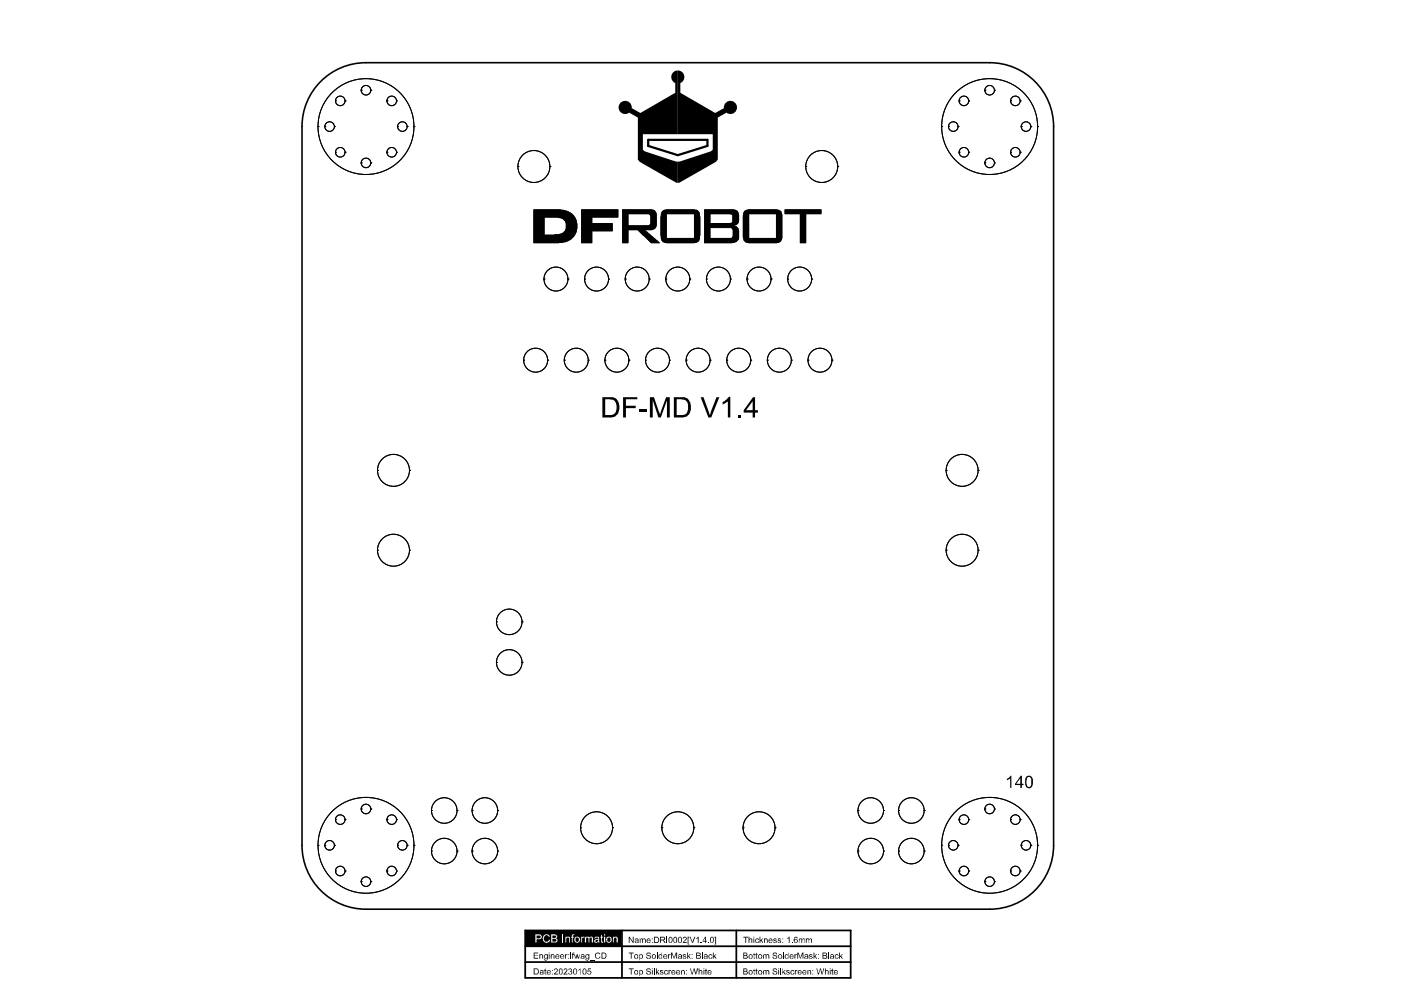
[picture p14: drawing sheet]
<svg xmlns="http://www.w3.org/2000/svg" width="297mm" height="210mm" viewBox="0 0 297 210" stroke-linecap="round" stroke-linejoin="round" font-family="sans-serif">
<g fill="none" stroke="#000" stroke-width=".21">
<path d="M76.6 19.1h.1M76.6 19.1a1.02 1.02 0 0 0 1 1 1.02 1.02 0 0 0 1-1M76.6 19.1a1.02 1.02 0 0 1 1-1 1.02 1.02 0 0 1 1 1M78.6 19.1h.1M208.8 19.1h.1M208.8 19.1a1.02 1.02 0 0 0 1 1 1.02 1.02 0 0 0 1-1M208.8 19.1a1.02 1.02 0 0 1 1-1 1.02 1.02 0 0 1 1 1M210.8 19.1h.1M67.4 26.8h.1M67.4 26.8a10.2 10.2 0 0 0 10.2 10.2 10.2 10.2 0 0 0 10.2-10.2M67.4 26.8a10.2 10.2 0 0 1 10.2-10.1 10.2 10.2 0 0 1 10.2 10.1M68.9 26.8h.1"/>
<path d="M68.9 26.8a1.02 1.02 0 0 0 1 1.1 1.02 1.02 0 0 0 1-1.1M68.9 26.8a1.02 1.02 0 0 1 1-1 1.02 1.02 0 0 1 1 1M70.9 26.8h.1M71.1 32.3h.1M71.1 32.3a1.02 1.02 0 0 0 1 1 1.02 1.02 0 0 0 1.1-1M71.1 32.3a1.02 1.02 0 0 1 1-1 1.02 1.02 0 0 1 1.1 1M71.1 21.4h.1M71.1 21.4a1.02 1.02 0 0 0 1 1 1.02 1.02 0 0 0 1.1-1M71.1 21.4a1.02 1.02 0 0 1 1-1 1.02 1.02 0 0 1 1.1 1M73.2 32.3h.1M73.2 21.4h.1M76.6 34.5h.1"/>
<path d="M76.6 34.5a1.02 1.02 0 0 0 1 1.1 1.02 1.02 0 0 0 1-1.1M76.6 34.5a1.02 1.02 0 0 1 1-1 1.02 1.02 0 0 1 1 1M78.6 34.5h.1M82 32.3h.1M82 32.3a1.02 1.02 0 0 0 1 1 1.02 1.02 0 0 0 1.1-1M82 32.3a1.02 1.02 0 0 1 1-1 1.02 1.02 0 0 1 1.1 1M82 21.4h.1M82 21.4a1.02 1.02 0 0 0 1 1 1.02 1.02 0 0 0 1.1-1M82 21.4a1.02 1.02 0 0 1 1-1 1.02 1.02 0 0 1 1.1 1M84.1 32.3h.1M84.1 21.4h.1M84.3 26.8h.1"/>
<path d="M84.3 26.8a1.02 1.02 0 0 0 1 1.1 1.02 1.02 0 0 0 1-1.1M84.3 26.8a1.02 1.02 0 0 1 1-1 1.02 1.02 0 0 1 1 1M86.3 26.8h.1M87.8 26.8h.1M109.8 35.3h.1M109.8 35.3a3.4 3.4 0 0 0 3.4 3.4 3.4 3.4 0 0 0 3.4-3.4M109.8 35.3a3.4 3.4 0 0 1 3.4-3.4 3.4 3.4 0 0 1 3.4 3.4M116.6 35.3h.1M170.8 35.3h.1M170.8 35.3a3.4 3.4 0 0 0 3.4 3.4 3.4 3.4 0 0 0 3.4-3.4M170.8 35.3a3.4 3.4 0 0 1 3.4-3.4 3.4 3.4 0 0 1 3.4 3.4M177.6 35.3h.1"/>
<path d="M199.6 26.8h.1M199.7 26.8a10.2 10.2 0 0 0 10.1 10.2 10.2 10.2 0 0 0 10.2-10.2M199.7 26.8a10.2 10.2 0 0 1 10.1-10.1 10.2 10.2 0 0 1 10.2 10.1M201.1 26.8h.1M201.1 26.8a1.02 1.02 0 0 0 1 1.1 1.02 1.02 0 0 0 1-1.1M201.1 26.8a1.02 1.02 0 0 1 1-1 1.02 1.02 0 0 1 1 1M203.1 26.8h.1M203.4 32.3h.1M203.4 32.3a1.02 1.02 0 0 0 1 1 1.02 1.02 0 0 0 1-1M203.4 32.3a1.02 1.02 0 0 1 1-1 1.02 1.02 0 0 1 1 1M203.4 21.4h.1M203.4 21.4a1.02 1.02 0 0 0 1 1 1.02 1.02 0 0 0 1-1"/>
<path d="M203.4 21.4a1.02 1.02 0 0 1 1-1 1.02 1.02 0 0 1 1 1M205.4 32.3h.1M205.4 21.4h.1M208.8 34.5h.1M208.8 34.5a1.02 1.02 0 0 0 1 1.1 1.02 1.02 0 0 0 1-1.1M208.8 34.5a1.02 1.02 0 0 1 1-1 1.02 1.02 0 0 1 1 1M210.8 34.5h.1M214.3 32.3h.1M214.3 32.3a1.02 1.02 0 0 0 1 1 1.02 1.02 0 0 0 1-1M214.3 32.3a1.02 1.02 0 0 1 1-1 1.02 1.02 0 0 1 1 1M214.3 21.4h.1M214.3 21.4a1.02 1.02 0 0 0 1 1 1.02 1.02 0 0 0 1-1"/>
<path d="M214.3 21.4a1.02 1.02 0 0 1 1-1 1.02 1.02 0 0 1 1 1M216.3 32.3h.1M216.3 21.4h.1M216.5 26.8h.1M216.5 26.8a1.02 1.02 0 0 0 1 1.1 1.02 1.02 0 0 0 1.1-1.1M216.5 26.8a1.02 1.02 0 0 1 1-1 1.02 1.02 0 0 1 1.1 1M218.6 26.8h.1M220 26.8h.1M113.2 50.4h8.2M113.2 50.5h8.1M113.2 50.5h8M113.2 50.6h7.9"/>
<path d="M113.2 50.7h7.9M113.2 50.8h7.7M113.2 50.9h7.6M113.2 50.9h7.5M113.2 51h7.3M113.2 51.1h7.2M113.2 51.2h7M113.2 51.3h6.8M113.2 51.3h6.4M113.2 51.4h6M113.2 51.5h5.3M113.2 45.4h8.1"/>
<path d="M113.2 45.5h8.2M113.2 45.6h8.3M113.2 45.7h8.3M113.2 45.7h8.4M113.2 45.8h8.5M113.2 45.9h8.5M113.2 46h8.6M113.2 46h8.7M113.2 46.1h2.2M113.2 46.2h2.2M113.2 46.3h2.2M113.2 46.4h2.2"/>
<path d="M113.2 46.5h2.2M113.2 46.6h2.2M113.2 46.7h2.2M113.2 46.8h2.2M113.2 46.9h2.2M113.2 47h2.2M113.2 47.1h2.2M113.2 47.2h2.2M113.2 47.3h2.2M113.2 47.4h2.2M113.2 47.5h2.2M113.2 47.6h2.2"/>
<path d="M113.2 47.7h2.2M113.2 47.8h2.2M113.2 47.9h2.2M113.2 48h2.2M113.2 48.1h2.2M113.2 48.2h2.2M113.2 48.3h2.2M113.2 48.4h2.2M113.2 48.5h2.2M113.2 48.6h2.2M113.2 48.7h2.2M113.2 48.8h2.2"/>
<path d="M113.2 48.9h2.2M113.2 49h2.2M113.2 49.1h2.2M113.2 49.2h2.2M113.2 49.3h2.2M113.2 49.4h2.2M113.2 49.5h2.2M113.2 49.6h2.2M113.2 49.7h2.2M113.2 49.8h2.2M113.2 49.8h8.7M113.2 49.9h8.6"/>
<path d="M113.2 50h8.5M113.2 50.1h8.5M113.2 50.2h8.4M113.2 50.2h8.3M113.2 44.5h5.7M113.2 50.3h8.3M113.2 44.5h6.2M113.2 44.6h6.5M113.2 44.7h6.8M113.2 44.8h7M113.2 44.9h7.2M113.2 44.9h7.4"/>
<path d="M113.2 45h7.6M113.2 45.1h7.7M113.2 45.2h7.8M113.2 45.3h7.9M113.2 45.3h8M115.3 59.2h.1M115.3 59.2a2.54 2.54 0 0 0 2.6 2.5 2.54 2.54 0 0 0 2.5-2.5M115.3 59.2a2.54 2.54 0 0 1 2.6-2.6 2.54 2.54 0 0 1 2.5 2.6M117.6 49.8h4.3M118.3 46.1h3.6M118.5 49.7h3.4M118.8 46.2h3.1"/>
<path d="M118.9 49.6h3M119.1 46.3h2.9M119.1 49.5h2.9M119.2 46.4h2.8M119.2 49.4h2.8M119.4 46.4h2.6M119.4 49.4h2.7M119.5 46.5h2.6M119.5 49.3h2.6M119.6 46.6h2.5M119.6 49.2h2.6M119.6 46.7h2.6"/>
<path d="M119.6 49.1h2.6M119.7 46.8h2.5M119.7 49h2.5M119.8 46.8h2.4M119.8 49h2.4M119.9 46.9h2.3M119.9 47h2.4M119.9 47.1h2.4M119.9 48.7h2.4M119.9 48.8h2.4M119.9 48.9h2.4M120 47.2h2.3"/>
<path d="M120 48.6h2.3M120 48.7h2.3M120 47.3h2.3M120 47.4h2.3M120 47.5h2.3M120 47.6h2.3M120 47.7h2.3M120 47.8h2.3M120 47.9h2.3M120 48h2.3M120 48.1h2.3M120 48.2h2.3"/>
<path d="M120 48.3h2.3M120 48.4h2.3M120 48.5h2.3M120.4 59.2h.1M123.3 50.4h2.2M123.3 50.5h2.2M123.3 50.6h2.2M123.3 50.7h2.2M123.3 50.8h2.2M123.3 50.9h2.2M123.3 51h2.2M123.3 51.1h2.2"/>
<path d="M123.3 51.2h2.2M123.3 51.3h2.2M123.3 51.4h2.2M123.3 51.5h2.2M123.3 45.4h7.7M123.3 45.5h7.7M123.3 45.6h7.7M123.3 45.7h7.7M123.3 45.8h7.7M123.3 45.9h7.7M123.3 46h7.7M123.3 46.1h2.2"/>
<path d="M123.3 46.2h2.2M123.3 46.3h2.2M123.3 46.4h2.2M123.3 46.5h2.2M123.3 46.6h2.2M123.3 46.7h2.2M123.3 46.8h2.2M123.3 46.9h2.2M123.3 47h2.2M123.3 47.1h2.2M123.3 47.2h2.2M123.3 47.3h2.2"/>
<path d="M123.3 47.4h6.5M123.3 47.5h6.5M123.3 47.6h6.5M123.3 47.7h6.5M123.3 47.8h6.5M123.3 47.9h6.5M123.3 48h6.5M123.3 48.1h6.5M123.3 48.2h6.5M123.3 48.3h6.5M123.3 48.4h6.5M123.3 48.5h6.5"/>
<path d="M123.3 48.6h6.5M123.3 48.7h6.5M123.3 48.8h6.5M123.3 48.9h6.5M123.3 49h6.5M123.3 49h2.2M123.3 49.1h2.2M123.3 49.2h2.2M123.3 49.3h2.2M123.3 49.4h2.2M123.3 49.5h2.2M123.3 49.6h2.2"/>
<path d="M123.3 49.7h2.2M123.3 49.8h2.2M123.3 49.9h2.2M123.3 50h2.2M123.3 50.1h2.2M123.3 50.2h2.2M123.3 44.5h7.7M123.3 50.3h2.2M123.3 44.6h7.7M123.3 44.7h7.7M123.3 44.8h7.7M123.3 44.9h7.7"/>
<path d="M123.3 45h7.7M123.3 45.1h7.7M123.3 45.2h7.7M123.3 45.3h7.7M123.9 59.2h.1M123.9 59.2a2.54 2.54 0 0 0 2.6 2.5 2.54 2.54 0 0 0 2.5-2.5M123.9 59.2a2.54 2.54 0 0 1 2.6-2.6 2.54 2.54 0 0 1 2.5 2.6M129 59.2h.1M132 50.4h1.2M132 50.5h1.2M132 50.6h1.2M132 50.7h1.2"/>
<path d="M132 50.8h1.2M132 50.9h1.2M132 51h1.2M132 51.1h1.2M132 51.2h1.2M132 51.3h1.2M132 51.4h1.2M132 51.5h1.2M132 45.4h1.2M132 45.5h1.2M132 45.6h1.2M132 45.7h1.2"/>
<path d="M132 45.8h1.2M132 45.9h1.2M132 46h1.2M132 46.1h1.2M132 46.2h1.2M132 46.3h1.2M132 46.4h1.2M132 46.5h1.2M132 46.6h1.2M132 46.7h1.2M132 46.8h1.2M132 46.9h1.2"/>
<path d="M132 47h1.2M132 47.1h1.2M132 47.2h1.2M132 47.3h1.2M132 47.4h1.2M132 47.5h1.2M132 47.6h1.2M132 47.7h1.2M132 47.8h1.2M132 47.9h7.2M132 47.9h7.1M132 48h7.1"/>
<path d="M132 48.1h7.1M132 48.2h7M132 48.3h7M132 48.3h6.9M132 48.4h6.8M132 48.5h6.8M132 48.6h6.6M132 48.7h6.5M132 48.7h6.1M132 48.8h1.2M132 48.9h1.2M132 49h1.2"/>
<path d="M132 49.1h1.2M132 49.2h1.2M132 49.3h1.2M132 49.4h1.2M132 49.5h1.2M132 49.6h1.2M132 49.7h1.2M132 49.8h1.2M132 49.9h1.2M132 50h1.2M132 50.1h1.2M132 50.2h1.2"/>
<path d="M132 44.5h6.2M132 50.3h1.2M132 44.5h6.5M132 44.6h6.7M132 44.7h6.8M132 44.8h6.8M132 44.9h6.9M132 44.9h7M132 45h7M132 45.1h7.1M132 45.2h7.1M132 45.3h7.1"/>
<path d="M132 45.3h7.2M132.6 59.2h.1M132.6 59.2a2.54 2.54 0 0 0 2.5 2.5 2.54 2.54 0 0 0 2.5-2.5M132.6 59.2a2.54 2.54 0 0 1 2.5-2.6 2.54 2.54 0 0 1 2.5 2.6M135.3 48.8h1.4M135.4 48.9h1.4M135.4 49h1.5M135.5 49h1.4M135.6 49.1h1.5M135.7 49.2h1.5M135.8 49.3h1.5M135.8 49.4h1.5"/>
<path d="M135.9 49.4h1.5M136 49.5h1.5M136.1 49.6h1.6M136.2 49.7h1.5M136.2 49.8h1.6M136.3 49.8h1.6M136.4 49.9h1.6M136.5 50h1.6M136.6 50.1h1.6M136.7 50.2h1.6M136.8 50.2h1.6M136.9 50.3h1.6"/>
<path d="M136.9 50.4h1.6M137 50.5h1.6M137.1 50.5h1.7M137.2 50.6h1.6M137.3 50.7h1.6M137.3 50.8h1.7M137.4 50.9h1.7M137.5 50.9h1.7M137.6 51h1.7M137.6 59.2h.1M137.7 51.1h1.7M137.7 45.4h1.5"/>
<path d="M137.7 47.8h1.5M137.7 51.2h1.8M137.7 47.7h1.5M137.8 51.3h1.8M137.8 45.5h1.4M137.8 45.6h1.4M137.8 47.6h1.4M137.9 51.3h1.7M137.9 45.7h1.3M137.9 47.5h1.3M138 51.4h1.7M138 45.8h1.2"/>
<path d="M138 45.9h1.2M138 46h1.2M138 46.1h1.2M138 46.2h1.2M138 46.3h1.2M138 46.4h1.2M138 46.5h1.2M138 46.6h1.2M138 46.7h1.2M138 46.8h1.2M138 46.9h1.2M138 47h1.2"/>
<path d="M138 47.1h1.2M138 47.2h1.2M138 47.3h1.2M138 47.4h1.2M138.1 51.5h1.8M140.1 46h1.2M140.1 46.1h1.2M140.1 46.2h1.2M140.1 46.3h1.2M140.1 46.4h1.2M140.1 46.5h1.2M140.1 46.6h1.2"/>
<path d="M140.1 46.7h1.2M140.1 46.8h1.2M140.1 46.9h1.2M140.1 47h1.2M140.1 47.1h1.2M140.1 47.2h1.2M140.1 47.3h1.2M140.1 47.4h1.2M140.1 47.5h1.2M140.1 47.6h1.2M140.1 47.7h1.2M140.1 47.8h1.2"/>
<path d="M140.1 47.9h1.2M140.1 48h1.2M140.1 48.1h1.2M140.1 48.2h1.2M140.1 48.3h1.2M140.1 48.4h1.2M140.1 48.5h1.2M140.1 48.6h1.2M140.1 48.7h1.2M140.1 48.8h1.2M140.1 48.9h1.2M140.1 49h1.2"/>
<path d="M140.1 49.1h1.2M140.1 49.2h1.2M140.1 49.3h1.2M140.1 49.4h1.2M140.1 49.5h1.2M140.1 49.6h1.2M140.1 49.7h1.2M140.1 49.8h1.2M140.1 49.9h1.2M140.1 50h1.2M140.2 50.4h1.1M140.2 50.5h1.1"/>
<path d="M140.2 50.5h8.1M140.2 50.6h8.1M140.2 45.4h1.1M140.2 45.5h1.1M140.2 45.6h1.1M140.2 45.7h1.1M140.2 45.8h1.1M140.2 45.9h1.1M140.2 50.1h1.1M140.2 50.2h1.1M140.2 50.3h1.1M140.2 45.3h8.1"/>
<path d="M140.3 50.7h7.9M140.3 50.8h7.9M140.3 50.9h7.9M140.3 45.1h7.9M140.3 45.2h7.9M140.3 45.3h7.9M140.3 51h7.9M140.3 44.9h7.9M140.3 45h7.9M140.4 51.1h7.7M140.4 44.9h7.7M140.5 51.2h7.5"/>
<path d="M140.5 44.8h7.5M140.6 51.3h7.3M140.6 44.7h7.3M140.7 44.6h7.2M140.7 51.3h7.1M140.8 44.5h6.9M140.9 51.4h6.7M141.2 59.2h.1M141.2 59.2a2.54 2.54 0 0 0 2.5 2.5 2.54 2.54 0 0 0 2.6-2.5M141.2 59.2a2.54 2.54 0 0 1 2.5-2.6 2.54 2.54 0 0 1 2.6 2.6M141.2 44.5h6.1M141.3 51.5h5.9"/>
<path d="M146.3 59.2h.1M147.2 50.4h1.1M147.2 50.5h1.1M147.2 45.4h1.1M147.2 45.5h1.1M147.2 45.6h1.1M147.2 45.7h1.1M147.2 45.8h1.1M147.2 45.9h1.1M147.2 46h1.2M147.2 46.1h1.2M147.2 46.2h1.2"/>
<path d="M147.2 46.3h1.2M147.2 46.4h1.2M147.2 46.5h1.2M147.2 46.6h1.2M147.2 46.7h1.2M147.2 46.8h1.2M147.2 46.9h1.2M147.2 47h1.2M147.2 47.1h1.2M147.2 47.2h1.2M147.2 47.3h1.2M147.2 47.4h1.2"/>
<path d="M147.2 47.5h1.2M147.2 47.6h1.2M147.2 47.7h1.2M147.2 47.8h1.2M147.2 47.9h1.2M147.2 48h1.2M147.2 48.1h1.2M147.2 48.2h1.2M147.2 48.3h1.2M147.2 48.4h1.2M147.2 48.5h1.2M147.2 48.6h1.2"/>
<path d="M147.2 48.7h1.2M147.2 48.8h1.2M147.2 48.9h1.2M147.2 49h1.2M147.2 49.1h1.2M147.2 49.2h1.2M147.2 49.3h1.2M147.2 49.4h1.2M147.2 49.5h1.2M147.2 49.6h1.2M147.2 49.7h1.2M147.2 49.8h1.2"/>
<path d="M147.2 49.9h1.2M147.2 50h1.1M147.2 50.1h1.1M147.2 50.2h1.1M147.2 50.3h1.1M149.4 50.4h1.1M149.4 50.5h1.1M149.4 50.5h7.2M149.4 50.6h7.1M149.4 50.7h7.1M149.4 50.8h7.1M149.4 50.9h7.1"/>
<path d="M149.4 50.9h7M149.4 51h6.9M149.4 51.1h6.8M149.4 51.2h6.8M149.4 51.3h6.7M149.4 51.3h6.4M149.4 51.4h6.3M149.4 51.5h5.8M149.4 45.4h1.1M149.4 45.5h1.1M149.4 45.6h1.1M149.4 45.7h1.1"/>
<path d="M149.4 45.8h1.1M149.4 45.9h1.1M149.4 46h1.1M149.4 46.1h1.1M149.4 46.2h1.1M149.4 46.3h1.1M149.4 46.4h1.1M149.4 46.5h1.1M149.4 46.6h1.1M149.4 46.7h1.1M149.4 46.8h1.1M149.4 46.9h1.1"/>
<path d="M149.4 47h1.1M149.4 47.1h1.1M149.4 47.2h1.1M149.4 47.3h1.1M149.4 47.4h7M149.4 47.5h6.9M149.4 47.5h6.8M149.4 47.6h6.8M149.4 47.7h6.5M149.4 47.8h6.4M149.4 47.9h6.2M149.4 47.9h6.4"/>
<path d="M149.4 48h6.7M149.4 48.1h6.8M149.4 48.2h6.8M149.4 48.3h6.9M149.4 48.3h1.1M149.4 48.4h1.1M149.4 48.5h1.1M149.4 48.6h1.1M149.4 48.7h1.1M149.4 48.8h1.1M149.4 48.9h1.1M149.4 49h1.1"/>
<path d="M149.4 49.1h1.1M149.4 49.2h1.1M149.4 49.3h1.1M149.4 49.4h1.1M149.4 49.5h1.1M149.4 49.6h1.1M149.4 49.7h1.1M149.4 49.8h1.1M149.4 49.9h1.1M149.4 50h1.1M149.4 50.1h1.1M149.4 50.2h1.1"/>
<path d="M149.4 44.5h6.2M149.4 50.3h1.1M149.4 44.5h6.5M149.4 44.6h6.7M149.4 44.7h6.8M149.4 44.8h6.9M149.4 44.9h7M149.4 45h7.1M149.4 45.1h7.1M149.4 45.2h7.1M149.4 45.3h7.1M149.8 59.2h.1"/>
<path d="M149.8 59.2a2.54 2.54 0 0 0 2.5 2.5 2.54 2.54 0 0 0 2.6-2.5M149.8 59.2a2.54 2.54 0 0 1 2.5-2.6 2.54 2.54 0 0 1 2.6 2.6M154.9 59.2h.1M155 45.4h1.5M155 47.3h1.5M155.1 50.5h1.5M155.1 48.3h1.3M155.2 45.5h1.3M155.2 47.2h1.3M155.2 48.4h1.3M155.3 50.4h1.3M155.3 45.6h1.3"/>
<path d="M155.3 47.1h1.2M155.3 47.2h1.2M155.3 48.5h1.2M155.3 50.3h1.3M155.4 45.7h1.2M155.4 45.8h1.2M155.4 45.9h1.2M155.4 46h1.2M155.4 46.1h1.2M155.4 46.2h1.2M155.4 46.3h1.2M155.4 46.4h1.2"/>
<path d="M155.4 46.5h1.2M155.4 46.6h1.2M155.4 46.7h1.2M155.4 46.8h1.2M155.4 46.9h1.1M155.4 47h1.1M155.4 48.6h1.1M155.4 48.7h1.1M155.4 50.2h1.2M155.4 48.8h1.2M155.4 48.9h1.2M155.4 49h1.2"/>
<path d="M155.4 49.1h1.2M155.4 49.2h1.2M155.4 49.3h1.2M155.4 49.4h1.2M155.4 49.5h1.2M155.4 49.6h1.2M155.4 49.7h1.2M155.4 49.8h1.2M155.4 49.9h1.2M155.4 50h1.2M155.4 50.1h1.2M157.6 45.7h1.2"/>
<path d="M157.6 45.8h1.2M157.6 45.9h1.2M157.6 46h1.2M157.6 46.1h1.2M157.6 46.2h1.2M157.6 46.3h1.2M157.6 46.4h1.2M157.6 46.5h1.2M157.6 46.6h1.2M157.6 46.7h1.2M157.6 46.8h1.2M157.6 46.9h1.2"/>
<path d="M157.6 47h1.2M157.6 47.1h1.2M157.6 47.2h1.2M157.6 47.3h1.2M157.6 47.4h1.2M157.6 47.5h1.2M157.6 47.6h1.2M157.6 47.7h1.2M157.6 47.8h1.2M157.6 47.9h1.2M157.6 48h1.2M157.6 48.1h1.2"/>
<path d="M157.6 48.2h1.2M157.6 48.3h1.2M157.6 48.4h1.2M157.6 48.5h1.2M157.6 48.6h1.2M157.6 48.7h1.2M157.6 48.8h1.2M157.6 48.9h1.2M157.6 49h1.2M157.6 49.1h1.2M157.6 49.2h1.2M157.6 49.3h1.2"/>
<path d="M157.6 49.4h1.2M157.6 49.5h1.2M157.6 49.6h1.2M157.6 49.7h1.2M157.6 49.8h1.2M157.6 49.9h1.2M157.6 50h1.2M157.6 50.1h1.2M157.6 50.2h1.2M157.6 50.3h1.2M157.7 50.4h1.1M157.7 50.5h1.1"/>
<path d="M157.7 50.5h8.1M157.7 50.6h8M157.7 50.7h8M157.7 45.4h1.1M157.7 45.5h1.1M157.7 45.6h1.1M157.7 45.2h8M157.7 45.3h8M157.7 50.8h8M157.7 50.9h7.9M157.7 45h7.9M157.7 45.1h7.9"/>
<path d="M157.8 51h7.8M157.8 44.9h7.8M157.9 51.1h7.7M157.9 44.8h7.6M158 51.2h7.5M158 44.7h7.4M158 51.3h7.4M158.1 51.3h7.1M158.1 44.6h7.1M158.3 44.5h6.8M158.4 51.4h6.7M158.4 59.2h.1"/>
<path d="M158.4 59.2a2.54 2.54 0 0 0 2.5 2.5 2.54 2.54 0 0 0 2.6-2.5M158.4 59.2a2.54 2.54 0 0 1 2.5-2.6 2.54 2.54 0 0 1 2.6 2.6M158.6 44.5h6.2M158.8 51.5h5.9M163.5 59.2h.1M164.6 50.4h1.2M164.6 50.5h1.2M164.6 45.4h1.2M164.6 45.5h1.2M164.6 45.6h1.2M164.6 45.7h1.2M164.6 45.8h1.2"/>
<path d="M164.6 45.9h1.2M164.6 46h1.2M164.6 46.1h1.2M164.6 46.2h1.2M164.6 46.3h1.2M164.6 46.4h1.2M164.6 46.5h1.2M164.6 46.6h1.2M164.6 46.7h1.2M164.6 46.8h1.2M164.6 46.9h1.2M164.6 47h1.2"/>
<path d="M164.6 47.1h1.2M164.6 47.2h1.2M164.6 47.3h1.2M164.6 47.4h1.2M164.6 47.5h1.2M164.6 47.6h1.2M164.6 47.7h1.2M164.6 47.8h1.2M164.6 47.9h1.2M164.6 48h1.2M164.6 48.1h1.2M164.6 48.2h1.2"/>
<path d="M164.6 48.3h1.2M164.6 48.4h1.2M164.6 48.5h1.2M164.6 48.6h1.2M164.6 48.7h1.2M164.6 48.8h1.2M164.6 48.9h1.2M164.6 49h1.2M164.6 49.1h1.2M164.6 49.2h1.2M164.6 49.3h1.2M164.6 49.4h1.2"/>
<path d="M164.6 49.5h1.2M164.6 49.6h1.2M164.6 49.7h1.2M164.6 49.8h1.2M164.6 49.9h1.2M164.6 50h1.2M164.6 50.1h1.2M164.6 50.2h1.2M164.6 50.3h1.2M166.4 44.5h7.7M166.4 44.6h7.7M166.4 44.7h7.7"/>
<path d="M166.4 44.8h7.7M166.4 44.9h7.7M166.4 45h7.7M166.4 45.1h7.7M166.4 45.2h7.7M166.4 45.3h7.7M167 59.2h.1M167 59.2a2.54 2.54 0 0 0 2.5 2.5 2.54 2.54 0 0 0 2.6-2.5M167 59.2a2.54 2.54 0 0 1 2.5-2.6 2.54 2.54 0 0 1 2.6 2.6M169.7 50.4h1.1M169.7 50.5h1.1M169.7 50.6h1.1"/>
<path d="M169.7 50.7h1.1M169.7 50.8h1.1M169.7 50.9h1.1M169.7 51h1.1M169.7 51.1h1.1M169.7 51.2h1.1M169.7 51.3h1.1M169.7 51.4h1.1M169.7 51.5h1.1M169.7 45.4h1.1M169.7 45.5h1.1M169.7 45.6h1.1"/>
<path d="M169.7 45.7h1.1M169.7 45.8h1.1M169.7 45.9h1.1M169.7 46h1.1M169.7 46.1h1.1M169.7 46.2h1.1M169.7 46.3h1.1M169.7 46.4h1.1M169.7 46.5h1.1M169.7 46.6h1.1M169.7 46.7h1.1M169.7 46.8h1.1"/>
<path d="M169.7 46.9h1.1M169.7 47h1.1M169.7 47.1h1.1M169.7 47.2h1.1M169.7 47.3h1.1M169.7 47.4h1.1M169.7 47.5h1.1M169.7 47.6h1.1M169.7 47.7h1.1M169.7 47.8h1.1M169.7 47.9h1.1M169.7 48h1.1"/>
<path d="M169.7 48.1h1.1M169.7 48.2h1.1M169.7 48.3h1.1M169.7 48.4h1.1M169.7 48.5h1.1M169.7 48.6h1.1M169.7 48.7h1.1M169.7 48.8h1.1M169.7 48.9h1.1M169.7 49h1.1M169.7 49.1h1.1M169.7 49.2h1.1"/>
<path d="M169.7 49.3h1.1M169.7 49.4h1.1M169.7 49.5h1.1M169.7 49.6h1.1M169.7 49.7h1.1M169.7 49.8h1.1M169.7 49.9h1.1M169.7 50h1.1M169.7 50.1h1.1M169.7 50.2h1.1M169.7 50.3h1.1M172.1 59.2h.1"/>
<path d="M111 76.4h.1M111 76.4a2.54 2.54 0 0 0 2.6 2.5 2.54 2.54 0 0 0 2.5-2.5M111 76.4a2.54 2.54 0 0 1 2.6-2.6 2.54 2.54 0 0 1 2.5 2.6M116.1 76.4h.1M119.6 76.4h.1M119.6 76.4a2.54 2.54 0 0 0 2.6 2.5 2.54 2.54 0 0 0 2.5-2.5M119.6 76.4a2.54 2.54 0 0 1 2.6-2.6 2.54 2.54 0 0 1 2.5 2.6M124.7 76.4h.1M128.2 76.4h.1M128.2 76.4a2.54 2.54 0 0 0 2.6 2.5 2.54 2.54 0 0 0 2.5-2.5M128.2 76.4a2.54 2.54 0 0 1 2.6-2.6 2.54 2.54 0 0 1 2.5 2.6M133.3 76.4h.1"/>
<path d="M136.9 76.4h.1M136.9 76.4a2.54 2.54 0 0 0 2.5 2.5 2.54 2.54 0 0 0 2.5-2.5M136.9 76.4a2.54 2.54 0 0 1 2.5-2.6 2.54 2.54 0 0 1 2.5 2.6M141.9 76.4h.1M145.5 76.4h.1M145.5 76.4a2.54 2.54 0 0 0 2.5 2.5 2.54 2.54 0 0 0 2.6-2.5M145.5 76.4a2.54 2.54 0 0 1 2.5-2.6 2.54 2.54 0 0 1 2.6 2.6M150.6 76.4h.1M154.1 76.4h.1M154.1 76.4a2.54 2.54 0 0 0 2.5 2.5 2.54 2.54 0 0 0 2.6-2.5M154.1 76.4a2.54 2.54 0 0 1 2.5-2.6 2.54 2.54 0 0 1 2.6 2.6M159.2 76.4h.1"/>
<path d="M162.7 76.4h.1M162.7 76.4a2.54 2.54 0 0 0 2.5 2.5 2.54 2.54 0 0 0 2.6-2.5M162.7 76.4a2.54 2.54 0 0 1 2.5-2.6 2.54 2.54 0 0 1 2.6 2.6M167.8 76.4h.1M171.3 76.4h.1M171.3 76.4a2.54 2.54 0 0 0 2.5 2.5 2.54 2.54 0 0 0 2.6-2.5M171.3 76.4a2.54 2.54 0 0 1 2.5-2.6 2.54 2.54 0 0 1 2.6 2.6M176.4 76.4h.1M80 99.7h.1M80 99.7a3.4 3.4 0 0 0 3.4 3.4 3.4 3.4 0 0 0 3.4-3.4M80 99.7a3.4 3.4 0 0 1 3.4-3.4 3.4 3.4 0 0 1 3.4 3.4M86.8 99.7h.1"/>
<path d="M200.6 99.7h.1M200.6 99.7a3.4 3.4 0 0 0 3.4 3.4 3.4 3.4 0 0 0 3.4-3.4M200.6 99.7a3.4 3.4 0 0 1 3.4-3.4 3.4 3.4 0 0 1 3.4 3.4M207.4 99.7h.1M80 116.7h.1M80 116.7a3.4 3.4 0 0 0 3.4 3.3 3.4 3.4 0 0 0 3.4-3.3M80 116.7a3.4 3.4 0 0 1 3.4-3.4 3.4 3.4 0 0 1 3.4 3.4M86.8 116.7h.1M200.6 116.7h.1M200.6 116.7a3.4 3.4 0 0 0 3.4 3.3 3.4 3.4 0 0 0 3.4-3.3M200.6 116.7a3.4 3.4 0 0 1 3.4-3.4 3.4 3.4 0 0 1 3.4 3.4M207.4 116.7h.1"/>
<path d="M105.3 131.8h.1M105.3 131.8a2.71 2.71 0 0 0 2.7 2.8 2.71 2.71 0 0 0 2.7-2.8M105.3 131.8a2.71 2.71 0 0 1 2.7-2.7 2.71 2.71 0 0 1 2.7 2.7M110.7 131.8h.1M105.3 140.4h.1M105.3 140.4a2.71 2.71 0 0 0 2.7 2.8 2.71 2.71 0 0 0 2.7-2.8M105.3 140.4a2.71 2.71 0 0 1 2.7-2.7 2.71 2.71 0 0 1 2.7 2.7M110.7 140.4h.1M67.4 179.2h.1M67.4 179.2a10.2 10.2 0 0 0 10.2 10.2 10.2 10.2 0 0 0 10.2-10.2M67.4 179.2a10.2 10.2 0 0 1 10.2-10.1 10.2 10.2 0 0 1 10.2 10.1M68.9 179.2h.1"/>
<path d="M68.9 179.2a1.02 1.02 0 0 0 1 1 1.02 1.02 0 0 0 1-1M68.9 179.2a1.02 1.02 0 0 1 1-1 1.02 1.02 0 0 1 1 1M70.9 179.2h.1M71.1 173.8h.1M71.1 173.8a1.02 1.02 0 0 0 1 1 1.02 1.02 0 0 0 1.1-1M71.1 173.8a1.02 1.02 0 0 1 1-1 1.02 1.02 0 0 1 1.1 1M73.2 173.8h.1M76.6 171.5h.1M76.6 171.5a1.02 1.02 0 0 0 1 1 1.02 1.02 0 0 0 1-1M76.6 171.5a1.02 1.02 0 0 1 1-1 1.02 1.02 0 0 1 1 1M78.6 171.5h.1M82 173.8h.1"/>
<path d="M82 173.8a1.02 1.02 0 0 0 1 1 1.02 1.02 0 0 0 1.1-1M82 173.8a1.02 1.02 0 0 1 1-1 1.02 1.02 0 0 1 1.1 1M84.1 173.8h.1M84.3 179.2h.1M84.3 179.2a1.02 1.02 0 0 0 1 1 1.02 1.02 0 0 0 1-1M84.3 179.2a1.02 1.02 0 0 1 1-1 1.02 1.02 0 0 1 1 1M86.3 179.2h.1M87.8 179.2h.1M91.5 171.8h.1M91.5 171.8a2.71 2.71 0 0 0 2.7 2.8 2.71 2.71 0 0 0 2.7-2.8M91.5 171.8a2.71 2.71 0 0 1 2.7-2.7 2.71 2.71 0 0 1 2.7 2.7M96.9 171.8h.1"/>
<path d="M100.1 171.8h.1M100.1 171.8a2.71 2.71 0 0 0 2.7 2.8 2.71 2.71 0 0 0 2.7-2.8M100.1 171.8a2.71 2.71 0 0 1 2.7-2.7 2.71 2.71 0 0 1 2.7 2.7M105.5 171.8h.1M123.1 175.5h.1M123.1 175.5a3.4 3.4 0 0 0 3.4 3.4 3.4 3.4 0 0 0 3.4-3.4M123.1 175.5a3.4 3.4 0 0 1 3.4-3.4 3.4 3.4 0 0 1 3.4 3.4M129.9 175.5h.1M140.3 175.5h.1M140.3 175.5a3.4 3.4 0 0 0 3.4 3.4 3.4 3.4 0 0 0 3.4-3.4M140.3 175.5a3.4 3.4 0 0 1 3.4-3.4 3.4 3.4 0 0 1 3.4 3.4M147.1 175.5h.1"/>
<path d="M157.5 175.5h.1M157.5 175.5a3.4 3.4 0 0 0 3.4 3.4 3.4 3.4 0 0 0 3.4-3.4M157.5 175.5a3.4 3.4 0 0 1 3.4-3.4 3.4 3.4 0 0 1 3.4 3.4M164.3 175.5h.1M181.9 171.8h.1M181.9 171.8a2.71 2.71 0 0 0 2.7 2.8 2.71 2.71 0 0 0 2.7-2.8M181.9 171.8a2.71 2.71 0 0 1 2.7-2.7 2.71 2.71 0 0 1 2.7 2.7M187.3 171.8h.1M190.5 171.8h.1M190.5 171.8a2.71 2.71 0 0 0 2.7 2.8 2.71 2.71 0 0 0 2.7-2.8M190.5 171.8a2.71 2.71 0 0 1 2.7-2.7 2.71 2.71 0 0 1 2.7 2.7M195.9 171.8h.1"/>
<path d="M199.6 179.2h.1M199.7 179.2a10.2 10.2 0 0 0 10.1 10.2 10.2 10.2 0 0 0 10.2-10.2M199.7 179.2a10.2 10.2 0 0 1 10.1-10.1 10.2 10.2 0 0 1 10.2 10.1M201.1 179.2h.1M201.1 179.2a1.02 1.02 0 0 0 1 1 1.02 1.02 0 0 0 1-1M201.1 179.2a1.02 1.02 0 0 1 1-1 1.02 1.02 0 0 1 1 1M203.1 179.2h.1M203.4 173.8h.1M203.4 173.8a1.02 1.02 0 0 0 1 1 1.02 1.02 0 0 0 1-1M203.4 173.8a1.02 1.02 0 0 1 1-1 1.02 1.02 0 0 1 1 1M205.4 173.8h.1M208.8 171.5h.1"/>
<path d="M208.8 171.5a1.02 1.02 0 0 0 1 1 1.02 1.02 0 0 0 1-1M208.8 171.5a1.02 1.02 0 0 1 1-1 1.02 1.02 0 0 1 1 1M210.8 171.5h.1M214.3 173.8h.1M214.3 173.8a1.02 1.02 0 0 0 1 1 1.02 1.02 0 0 0 1-1M214.3 173.8a1.02 1.02 0 0 1 1-1 1.02 1.02 0 0 1 1 1M216.3 173.8h.1M216.5 179.2h.1M216.5 179.2a1.02 1.02 0 0 0 1 1 1.02 1.02 0 0 0 1.1-1M216.5 179.2a1.02 1.02 0 0 1 1-1 1.02 1.02 0 0 1 1.1 1M218.6 179.2h.1M220 179.2h.1"/>
<path d="M71.1 184.7h.1M71.1 184.7a1.02 1.02 0 0 0 1 1 1.02 1.02 0 0 0 1.1-1M71.1 184.7a1.02 1.02 0 0 1 1-1 1.02 1.02 0 0 1 1.1 1M73.2 184.7h.1M76.6 186.9h.1M76.6 186.9a1.02 1.02 0 0 0 1 1 1.02 1.02 0 0 0 1-1M76.6 186.9a1.02 1.02 0 0 1 1-1 1.02 1.02 0 0 1 1 1M78.6 186.9h.1M82 184.7h.1M82 184.7a1.02 1.02 0 0 0 1 1 1.02 1.02 0 0 0 1.1-1M82 184.7a1.02 1.02 0 0 1 1-1 1.02 1.02 0 0 1 1.1 1M84.1 184.7h.1"/>
<path d="M91.5 180.4h.1M91.5 180.4a2.71 2.71 0 0 0 2.7 2.8 2.71 2.71 0 0 0 2.7-2.8M91.5 180.4a2.71 2.71 0 0 1 2.7-2.7 2.71 2.71 0 0 1 2.7 2.7M96.9 180.4h.1M100.1 180.4h.1M100.1 180.4a2.71 2.71 0 0 0 2.7 2.8 2.71 2.71 0 0 0 2.7-2.8M100.1 180.4a2.71 2.71 0 0 1 2.7-2.7 2.71 2.71 0 0 1 2.7 2.7M105.5 180.4h.1M181.9 180.4h.1M181.9 180.4a2.71 2.71 0 0 0 2.7 2.8 2.71 2.71 0 0 0 2.7-2.8M181.9 180.4a2.71 2.71 0 0 1 2.7-2.7 2.71 2.71 0 0 1 2.7 2.7M187.3 180.4h.1"/>
<path d="M190.5 180.4h.1M190.5 180.4a2.71 2.71 0 0 0 2.7 2.8 2.71 2.71 0 0 0 2.7-2.8M190.5 180.4a2.71 2.71 0 0 1 2.7-2.7 2.71 2.71 0 0 1 2.7 2.7M195.9 180.4h.1M203.4 184.7h.1M203.4 184.7a1.02 1.02 0 0 0 1 1 1.02 1.02 0 0 0 1-1M203.4 184.7a1.02 1.02 0 0 1 1-1 1.02 1.02 0 0 1 1 1M205.4 184.7h.1M208.8 186.9h.1M208.8 186.9a1.02 1.02 0 0 0 1 1 1.02 1.02 0 0 0 1-1M208.8 186.9a1.02 1.02 0 0 1 1-1 1.02 1.02 0 0 1 1 1M210.8 186.9h.1"/>
<path d="M214.3 184.7h.1M214.3 184.7a1.02 1.02 0 0 0 1 1 1.02 1.02 0 0 0 1-1M214.3 184.7a1.02 1.02 0 0 1 1-1 1.02 1.02 0 0 1 1 1M216.3 184.7h.1"/>
</g>
<g fill="#000">
<path d="M143.7 14.9a1.4 1.4 0 0 1 1.4 1.2 1.4 1.4 0 0 1-.9 1.5v2.1l7.4 4.3 1.9-1.1a1.4 1.4 0 0 1 1.6-1.5 1.4 1.4 0 0 1 1.1 1.9 1.4 1.4 0 0 1-2.2 .6l-1.8 1v8.9l-.7 .7-7.5 4.2h-.3v-4.4h.4l6.6-2.2 .4-.3v-3.3h-7.4zM131.5 21.8a1.38 1.38 0 0 1 1.6-.3 1.38 1.38 0 0 1 .8 1.4l1.9 1.1 7.4-4.3v-2.1a1.4 1.4 0 0 1-.9-1.5 1.4 1.4 0 0 1 1.4-1.2v13.6h-7.4v3.3l.4 .3 6.6 2.2h.4v4.4h-.3l-7.5-4.2-.7-.7v-8.9l-1.8-1a1.4 1.4 0 0 1-1.9-.2 1.4 1.4 0 0 1 0-1.9zM132.1 84.2h3v.4h-2.4v1.4h2.1v.5h-2.1v2h-.6zM135.5 86.7h1.7v.5h-1.7zM137.8 84.2h.8l1.3 3.7 1.3-3.7h.8v4.3h-.6v-3.6l-1.3 3.6h-.5l-1.2-3.7v3.7h-.6zM148.6 84.2h.6l1.3 3.8 1.4-3.8h.6l-1.7 4.3h-.6zM153.2 85.2l.9-.5 .4-.6h.3v4.4h-.5v-3.3l-1 .6zM156.5 87.9h.6v.6h-.6zM213.5 165.1l.9-.6v2.5h-.2v-1.9l-.5 .3h-.2zM133.3 198.6h.2l.7 1v-1h.1v1.3h-.1l-.7-1v1h-.2zM135.6 199l.1 .1 .2-.1 .4 .1 .2-.1a.25 .25 0 0 1 .3 0 .25 .25 0 0 1 .1 .3v.6h-.1v-.6a.22 .22 0 0 0-.3-.2 .22 .22 0 0 0-.2 .3v.5h-.1v-.7a.22 .22 0 0 0-.4 0 .22 .22 0 0 0 0 .3v.4h-.2zM141.3 198.6h.2v1.3h-.2z"/>
<path d="M144.8 198.7h.1a.42 .42 0 0 1 .7 .1 .42 .42 0 0 1-.2 .6l-.5 .3h.7v.2h-.8l.4-.6a.28 .28 0 0 0 .3-.3 .28 .28 0 0 0-.3-.3 .28 .28 0 0 0-.3 .3h-.1zM146.2 198.6h.2l.4 1.2 .5-1.2h.1l-.5 1.3h-.2zM147.6 199l.5-.4v1.3h-.2v-1l-.3 .2zM148.6 199.7h.2v.2h-.2zM150.1 199.7h.2v.2h-.2zM157.6 198.6h1v.2h-.4v1.1h-.2v-1.1h-.4zM158.7 198.6h.2v.5l.2-.1a.25 .25 0 0 1 .3 0 .25 .25 0 0 1 .1 .3v.6h-.2v-.6a.22 .22 0 0 0-.2-.2 .22 .22 0 0 0-.2 .3v.5h-.2zM160.2 199.1l.1-.1h.4l.3 .2-.2 .1a.29 .29 0 0 0-.5 0 .29 .29 0 0 0 0 .4 .29 .29 0 0 0 .5-.1h.2a.46 .46 0 0 1-.7 .3 .46 .46 0 0 1-.1-.8zM161 198.6h.2v.8l.6-.4-.3 .3 .3 .6h-.2l-.2-.4-.2 .1v.3h-.2zM162 199h.2v.1v-.1h.4l.2 .1v.8h-.2v-.5a.22 .22 0 0 0-.2-.3 .22 .22 0 0 0-.2 .3v.5h-.2zM164 199.1l.1-.1h.6v.2l-.6-.1 .2 .3a.31 .31 0 0 1 .4 .3 .31 .31 0 0 1-.5 .2l-.2-.1v-.2l.2 .1a.19 .19 0 0 0 .3 .1 .19 .19 0 0 0 .1-.2l-.5-.1zM164.9 199h.5l.2 .1-.6 .1 .2 .1a.36 .36 0 0 1 .4 .5 .36 .36 0 0 1-.6 .1l-.2-.3 .3 .1a.19 .19 0 0 0 .2 .1 .19 .19 0 0 0 .1-.2l-.2-.1a.26 .26 0 0 1-.3-.1 .26 .26 0 0 1 0-.4z"/>
<path d="M166.9 199l.5-.4v1.3h-.2v-1l-.3 .2zM167.9 199.7h.2v.2h-.2zM169.4 199l.1 .1a.35 .35 0 0 1 .6 0l.1-.1a.25 .25 0 0 1 .3 0 .25 .25 0 0 1 .1 .3l-.1 .6-.1-.7a.19 .19 0 0 0-.2-.1 .19 .19 0 0 0-.1 .3v.5h-.2v-.6a.23 .23 0 0 0-.3-.2 .23 .23 0 0 0-.1 .4l-.1 .4zM170.9 199h.1v.1l.1-.1h.4l.1 .1a.27 .27 0 0 1 .4-.1 .27 .27 0 0 1 .1 .3v.6h-.1v-.6a.22 .22 0 0 0-.3-.2 .22 .22 0 0 0-.2 .3v.5l-.1-.7a.22 .22 0 0 0-.3 0 .22 .22 0 0 0-.1 .3v.4h-.1zM113.2 202h.9v.1h-.8v.5h.8l-.8 .1v.4h.8v.2h-.9zM114.4 202.3h.1v.2l.1-.2h.4l.1 .2v.8h-.1v-.6a.22 .22 0 0 0-.2-.2 .22 .22 0 0 0-.3 .2v.6h-.1zM115.5 205.5l.2-.2v.4h.1v.1h-.1v.7h.1a.19 .19 0 0 1-.2 .1 .19 .19 0 0 1-.1-.2zM116.8 202.3h.1v.2l.1-.2h.4l.1 .2v.8h-.1v-.6a.22 .22 0 0 0-.2-.2 .22 .22 0 0 0-.3 .2v.6h-.1zM117.5 205.4h.1a.4 .4 0 0 1 .7 .1 .4 .4 0 0 1-.3 .6l-.4 .3h.7v.2h-.8l.5-.7a.26 .26 0 0 0 .1-.3 .26 .26 0 0 0-.3-.2 .26 .26 0 0 0-.2 .4l-.1-.1zM119.8 202.3h.2v.2a.17 .17 0 0 1 .1-.2 .17 .17 0 0 1 .2 .2l-.3 .1v.7h-.2zM119.5 205.5a.44 .44 0 0 1 .8 0 .44 .44 0 0 1-.3 .7l-.3 .2h.6v.2h-.9l.5-.6a.28 .28 0 0 0 .3-.3 .28 .28 0 0 0-.3-.2 .28 .28 0 0 0-.3 .3l-.2-.1zM120.6 205.4a.4 .4 0 0 1 .5 0 .4 .4 0 0 1 .1 .5h-.1a.42 .42 0 0 1 0 .8 .42 .42 0 0 1-.6-.4h.1a.27 .27 0 0 0 .4 .2 .27 .27 0 0 0 .2-.3 .27 .27 0 0 0-.4-.2v-.2a.19 .19 0 0 0 .3 0 .19 .19 0 0 0-.1-.3 .19 .19 0 0 0-.3 .1l-.2 .1z"/>
<path d="M120.9 202h.2v1.3h-.2zM121.4 202h.4v.1h-.3v.2h.2v.2h-.2v.8h-.2v-.8zM121.7 202.3h.2l.2 .8 .2-.8h.2l.1 .8 .4-.8-.3 1h-.2l-.1-.7-.2 .7h-.2zM122.6 205.7l.5-.4v1.3l-.1-1-.4 .2zM124.7 205.3h.6v.2h-.5l-.1 .3a.45 .45 0 0 1 .7 .2 .45 .45 0 0 1-.3 .6 .45 .45 0 0 1-.6-.2l.2-.1a.29 .29 0 0 0 .4 .2 .29 .29 0 0 0 .1-.4 .29 .29 0 0 0-.3-.2l-.4 .1zM125 203.5l1.1 .1zM126.2 202.1a.64 .64 0 0 1 1.1 .2l-.2 .1a.44 .44 0 0 0-.6-.1 .44 .44 0 0 0-.1 .6 .35 .35 0 0 0 .4 .3 .35 .35 0 0 0 .3-.4h.2a.6 .6 0 0 1-.8 .5 .6 .6 0 0 1-.3-.9zM133.3 202h1v.1h-.4v1.2h-.2v-1.2h-.4zM133.3 205.3h1v.2h-.4v1.1h-.2v-1.1h-.4zM137.1 202.1l.7-.1 .2 .3-.2 .1-.2-.3a.22 .22 0 0 0-.3 .1 .22 .22 0 0 0 .1 .3 .48 .48 0 0 1 .5 .2 .48 .48 0 0 1 0 .6h-.7a.22 .22 0 0 1-.2-.3 .22 .22 0 0 1 .2-.2 .32 .32 0 0 0 .3 .4 .32 .32 0 0 0 .3-.5h-.1a.52 .52 0 0 1-.6-.6zM137.1 205.4l.7-.1 .2 .4-.2 .1-.2-.3a.22 .22 0 0 0-.3 0 .22 .22 0 0 0 .1 .3 .48 .48 0 0 1 .5 .2 .48 .48 0 0 1 0 .6h-.7a.22 .22 0 0 1-.2-.2 .22 .22 0 0 1 .2-.2 .32 .32 0 0 0 .3 .3 .32 .32 0 0 0 .3-.4h-.1a.52 .52 0 0 1-.6-.7zM138.6 205.3h.2v1.3h-.2z"/>
<path d="M139.1 205.3h.2v.8l.3-.4h.2l-.4 .3 .5 .6h-.3l-.3-.4v.4h-.2zM139.3 202h.1v1.3h-.1zM139.9 205.8h.7v.1l-.5-.1 .2 .3a.3 .3 0 0 1 .3 .4 .3 .3 0 0 1-.5 .1l-.2-.2 .2 .1 .4-.1-.3-.2a.26 .26 0 0 1-.3-.1 .26 .26 0 0 1 0-.3zM140.9 205.8h.2a.38 .38 0 0 1 .6 .1l-.2 .1a.31 .31 0 0 0-.4-.1 .31 .31 0 0 0-.1 .5 .31 .31 0 0 0 .4 0l.3-.1a.44 .44 0 0 1-.7 .3 .44 .44 0 0 1-.1-.7zM141.7 202.3h.1v.2l.1-.2h.3l-.4 .3v.7h-.1zM141.7 205.7h.2v.1a.17 .17 0 0 1 .2-.1 .17 .17 0 0 1 .2 .1l-.4 .1v.7h-.2zM142.3 202h.2l.5 1.1 .3-1.1h.3v1.3h-.2v-1.1l-.5 1.1-.5-1.2v1.2h-.1zM144.4 205.7l.1 .1 .2-.1 .4 .1 .1 .8h-.2v-.5a.22 .22 0 0 0-.2-.3 .22 .22 0 0 0-.2 .3v.5h-.2zM144.8 202.5l.2-.2a.22 .22 0 0 1 .3 0 .22 .22 0 0 1 .1 .3l-.5-.1 .2 .2a.31 .31 0 0 1 .4 .4 .31 .31 0 0 1-.5 .2h-.2v-.3l.2 .1a.19 .19 0 0 0 .3 .1 .19 .19 0 0 0 .1-.3l-.6-.1zM145.7 202h.2v.7l.3-.4h.3l-.4 .4 .4 .6h-.2l-.3-.5-.1 .5h-.2zM145.8 198.6h.3v.2h-.1v1.4l.1 .1h-.3zM146.3 205.3h.2l.2 1.1 .4-1.1h.2l.2 1.1 .3-1.1h.2l-.4 1.3h-.2l-.2-1.1-.4 1.1h-.1z"/>
<path d="M148.1 205.3h.2v.5l.2-.1 .4 .1v.8h-.2v-.8a.26 .26 0 0 0-.3 0 .26 .26 0 0 0-.1 .3v.5h-.2zM148.8 202h.2v1.3h-.2zM149.4 205.7h.2l.2-.4v.4h.1v.1h-.1v.7h.1a.19 .19 0 0 1-.2 .1 .19 .19 0 0 1-.1-.2v-.6h-.2zM150.3 202.5l.1-.1a.38 .38 0 0 1 .6 .2l-.1 .1a.29 .29 0 0 0-.5-.1 .29 .29 0 0 0 0 .4 .29 .29 0 0 0 .5 0l.1-.1a.44 .44 0 0 1-.6 .4 .44 .44 0 0 1-.1-.7zM151.1 202h.2v.7l.6-.4-.3 .4 .3 .6h-.2l-.3-.5-.1 .5h-.2zM151.5 198.6h.3v1.7h-.3l.2-.1v-1.4h-.2zM159.9 202v.3h.2v.2h-.2v.6l.3 .2h-.4v-.8h-.1zM159.9 205.3v.4h.2v.1h-.2v.6l.3 .2h-.4v-.8h-.1zM160.3 202.1l.1-.1v.3h.2v.2h-.2v.6l.2 .2h-.3v-.2zM160.3 205.5l.1-.2v.4h.2v.1h-.2v.6l.2 .2h-.3v-.2zM161.8 202.3l.1 .2 .2-.2 .4 .2 .1-.2h.3l.2 .3v.7h-.2l-.1-.7a.19 .19 0 0 0-.2-.1 .19 .19 0 0 0-.1 .2v.6h-.2v-.6a.2 .2 0 0 0-.3-.2 .2 .2 0 0 0 0 .3v.5h-.2zM161.8 205.7l.1 .1 .2-.1 .4 .1 .1-.1h.3l.2 .2v.7h-.2l-.1-.7a.19 .19 0 0 0-.2-.1 .19 .19 0 0 0-.1 .3v.5h-.2v-.6a.2 .2 0 0 0-.3-.1 .2 .2 0 0 0 0 .3v.4h-.2z"/>
<path d="M163.9 202.1l.7-.1 .1 .3-.1 .1-.2-.3a.22 .22 0 0 0-.3 .1 .22 .22 0 0 0 0 .3 .48 .48 0 0 1 .6 .2 .48 .48 0 0 1 0 .6h-.7a.22 .22 0 0 1-.2-.3 .22 .22 0 0 1 .2-.2 .32 .32 0 0 0 .3 .4 .32 .32 0 0 0 .3-.5h-.1a.52 .52 0 0 1-.6-.6zM163.9 205.4l.7-.1 .1 .4-.1 .1-.2-.3a.22 .22 0 0 0-.3 0 .22 .22 0 0 0 0 .3 .48 .48 0 0 1 .6 .2 .48 .48 0 0 1 0 .6h-.7a.22 .22 0 0 1-.2-.2 .22 .22 0 0 1 .2-.2 .32 .32 0 0 0 .3 .3 .32 .32 0 0 0 .3-.4h-.1a.52 .52 0 0 1-.6-.7zM165.4 205.3h.2v1.3h-.2zM165.9 205.3v.8l.7-.4-.4 .3 .4 .6h-.2l-.3-.4-.2 .4zM166 202h.2v1.3h-.2zM166.7 205.8l.5-.1 .2 .1h-.5l.2 .3a.3 .3 0 0 1 .3 .4 .3 .3 0 0 1-.5 .1l-.3-.2 .3 .1 .4-.1-.3-.2a.26 .26 0 0 1-.3-.1 .26 .26 0 0 1 0-.3zM167.7 205.8h.1a.38 .38 0 0 1 .6 .1l-.1 .1a.31 .31 0 0 0-.5-.1 .31 .31 0 0 0 0 .5 .31 .31 0 0 0 .4 0l.2-.1a.44 .44 0 0 1-.6 .3 .44 .44 0 0 1-.1-.7zM168.4 202.3h.2v.2l.1-.2h.3l-.4 .3v.7h-.2zM168.5 205.7h.2v.1a.17 .17 0 0 1 .2-.1 .17 .17 0 0 1 .1 .1l-.3 .1v.7h-.2zM169 202h.3l.4 1.1 .4-1.1h.2v1.3h-.1v-1.1l-.5 1.1-.5-1.2v1.2h-.2zM171.2 205.7l.1 .1 .2-.1 .4 .1 .1 .8h-.2v-.5a.22 .22 0 0 0-.2-.3 .22 .22 0 0 0-.2 .3v.5h-.2zM171.5 202.5l.3-.2a.22 .22 0 0 1 .3 0 .22 .22 0 0 1 0 .3l-.4-.1 .2 .2a.31 .31 0 0 1 .4 .4 .31 .31 0 0 1-.5 .2l-.3-.1v-.2l.3 .1a.19 .19 0 0 0 .3 .1 .19 .19 0 0 0 0-.3l-.5-.1z"/>
<path d="M172.5 202h.2v.7l.3-.4h.3l-.5 .4 .5 .6h-.2l-.3-.5-.1 .5h-.2zM173.1 205.3h.2l.2 1.1 .4-1.1h.1l.3 1.1 .3-1.1h.1l-.3 1.3h-.2l-.2-1.1-.4 1.1h-.2zM174.9 205.3h.2v.5l.1-.1 .5 .1v.8h-.2v-.8a.26 .26 0 0 0-.3 0 .26 .26 0 0 0-.1 .3v.5h-.2zM175.6 202h.2v1.3h-.2zM176.2 205.7h.2l.1-.4v.4h.2v.1h-.2v.7h.2a.19 .19 0 0 1-.2 .1 .19 .19 0 0 1-.1-.2v-.6h-.2zM177.1 202.5l.1-.1a.38 .38 0 0 1 .6 .2l-.1 .1a.29 .29 0 0 0-.5-.1 .29 .29 0 0 0 0 .4 .29 .29 0 0 0 .5 0l.1-.1a.44 .44 0 0 1-.6 .4 .44 .44 0 0 1-.1-.7zM177.9 202h.2v.7l.6-.4-.4 .4 .4 .6h-.2l-.3-.5-.1 .5h-.2z"/>
<path d="M127.7 84.2h1.6a1.77 1.77 0 0 1 2 1.7 2.44 2.44 0 0 1-1 2.4l-.5 .2h-2.1zM128.3 84.6v3.4h1a1.39 1.39 0 0 0 1.4-1.7 1.38 1.38 0 0 0-1-1.6z"/>
<path d="M142.9 84.2h1.5a1.77 1.77 0 0 1 2.1 1.7v.2a2.05 2.05 0 0 1-1.6 2.4h-2zM143.5 84.6v3.4h.9a1.42 1.42 0 0 0 1.5-1.8 1.35 1.35 0 0 0-1.5-1.6z"/>
<path d="M159.7 84.2h.4v2.8h.6v.5h-.6v1h-.5v-1h-1.9v-.5zM159.6 85.1l-1.4 1.9h1.4z"/>
<path d="M216.4 164.5h.3v1.7h.3v.2h-.3v.6h-.4v-.6h-1.1v-.2zM216.3 165l-.8 1.2h.8z"/>
<path d="M217.5 164.7a.94 .94 0 0 1 1.2 0 .94 .94 0 0 1 .3 1.1 .94 .94 0 0 1-.2 1 .94 .94 0 0 1-1 .2 1.83 1.83 0 0 1-.4-1.9zM217.8 164.9l-.1 .4a1.6 1.6 0 0 0 .3 1.6 .87 .87 0 0 0 .7-1.2 .6 .6 0 0 0-.2-.8 .6 .6 0 0 0-.7 0z"/>
<path d="M134.6 199.1l.2-.1h.4l.2 .1 .1 .8h-.4a.31 .31 0 0 1-.5-.2 .31 .31 0 0 1 .4-.3h.1a.22 .22 0 0 0 0-.3 .22 .22 0 0 0-.3 0v.2zM134.7 199.6l.1 .2a.25 .25 0 0 0 .3 0 .25 .25 0 0 0 0-.3z"/>
<path d="M137.2 199h.5l.3 .3v.2h-.7a.27 .27 0 0 0 .2 .3 .27 .27 0 0 0 .3-.2h.2a.5 .5 0 0 1-.8 .2 .5 .5 0 0 1 0-.8zM137.3 199.2v.2h.5a.29 .29 0 0 0-.2-.3 .29 .29 0 0 0-.3 .1z"/>
<path d="M138.2 199h.2v.1h-.2zM138.2 199.7h.2v.2h-.2z"/>
<path d="M138.6 198.6h.5a.65 .65 0 0 1 .7 .6 .65 .65 0 0 1-.6 .7h-.6zM138.8 198.8v.9h.3a.35 .35 0 0 0 .3 0 .35 .35 0 0 0 .2-.3l-.3-.6z"/>
<path d="M139.9 198.6h.6a.36 .36 0 0 1 .6 .3 .36 .36 0 0 1-.5 .4l.5 .6h-.2l-.4-.5h-.4v.5h-.2zM140.1 198.8v.4h.4a.22 .22 0 0 0 .3-.2 .22 .22 0 0 0-.3-.2z"/>
<path d="M141.7 198.9a.49 .49 0 0 1 .7-.2 .49 .49 0 0 1 .2 .6v.1a.47 .47 0 0 1-.5 .5 .47 .47 0 0 1-.4-.7zM141.9 198.9v.4a.31 .31 0 0 0 .2 .5 .31 .31 0 0 0 .3-.4v-.4a.23 .23 0 0 0-.2-.2 .23 .23 0 0 0-.3 .1z"/>
<path d="M142.9 198.7a.54 .54 0 0 1 .6 .1 .54 .54 0 0 1 .1 .7 .43 .43 0 0 1-.6 .4 .43 .43 0 0 1-.2-.7zM143 198.9v.7a.25 .25 0 0 0 .3 .2 .25 .25 0 0 0 .1-.4v-.2a.28 .28 0 0 0-.1-.3 .28 .28 0 0 0-.3 0z"/>
<path d="M143.8 198.8a.52 .52 0 0 1 .7 0 .52 .52 0 0 1 .1 .7 .45 .45 0 0 1-.5 .4 .45 .45 0 0 1-.4-.6zM144 198.8a.67 .67 0 0 0 .2 1l.2-.2v-.4a.34 .34 0 0 0-.4-.4z"/>
<path d="M149.5 198.6h.2v.9h.1l-.1 .4h-.2v-.3h-.5zM149.5 198.9l-.4 .6h.4z"/>
<path d="M150.5 198.9a.49 .49 0 0 1 .7-.2 .49 .49 0 0 1 .2 .6v.1a.47 .47 0 0 1-.6 .5 .47 .47 0 0 1-.3-.7zM150.7 198.9v.4a.31 .31 0 0 0 .2 .5 .31 .31 0 0 0 .3-.4l-.1-.4a.23 .23 0 0 0-.1-.2 .23 .23 0 0 0-.3 .1z"/>
<path d="M159.7 198.6h.2v.2h-.2zM159.7 199h.2v.9h-.2z"/>
<path d="M163 199.1a.43 .43 0 0 1 .6-.1 .43 .43 0 0 1 .2 .5l-.7 .1a.27 .27 0 0 0 .2 .2 .27 .27 0 0 0 .3-.2h.2a.46 .46 0 0 1-.7 .3 .46 .46 0 0 1-.1-.7zM163.1 199.2v.2h.5a.29 .29 0 0 0-.2-.3 .29 .29 0 0 0-.3 .1z"/>
<path d="M165.9 199h.1v.1h-.1zM165.9 199.7h.1v.2h-.1z"/>
<path d="M168.4 198.7l.6-.1 .1 .3-.1 .1a.26 .26 0 0 0-.4-.2 .26 .26 0 0 0-.1 .4v-.1a.44 .44 0 0 1 .6 .3 .44 .44 0 0 1-.4 .6 .44 .44 0 0 1-.4-.5zM168.4 199.6a.3 .3 0 0 0 .6 0 .3 .3 0 0 0-.6 0z"/>
<path d="M113.2 205.3h.4a.7 .7 0 0 1 .5 1.1l-.2 .2h-.7zM113.3 205.5v.9h.3a.35 .35 0 0 0 .4 0 .35 .35 0 0 0 .1-.3l-.1-.5z"/>
<path d="M114.4 205.8l.2-.1 .6 .1 .1 .8h-.3a.32 .32 0 0 1-.5 0 .32 .32 0 0 1 0-.5 .32 .32 0 0 1 .5 0 .22 .22 0 0 0-.1-.3 .22 .22 0 0 0-.3 0v.2zM114.6 206.3a.22 .22 0 0 0 .1 .3 .22 .22 0 0 0 .3-.1 .22 .22 0 0 0-.1-.3z"/>
<path d="M115.3 202.6h.1a.32 .32 0 0 1 .3-.3 .32 .32 0 0 1 .3 .2v-.2h.2v.9a.45 .45 0 0 1-.4 .4 .45 .45 0 0 1-.5-.3l.3 .1a.22 .22 0 0 0 .3 .1 .22 .22 0 0 0 0-.3l-.1 .1a.26 .26 0 0 1-.3 0 .26 .26 0 0 1-.1-.3zM115.5 202.6v.1a.31 .31 0 0 0 .2 .4 .31 .31 0 0 0 .4-.3 .31 .31 0 0 0-.4-.3z"/>
<path d="M116.3 202h.2v.1h-.2zM116.3 202.3h.2v1h-.2z"/>
<path d="M116 205.8a.43 .43 0 0 1 .5-.1 .43 .43 0 0 1 .3 .5h-.7l.2 .3 .5-.1a.47 .47 0 0 1-.7 .1 .47 .47 0 0 1-.1-.7zM116.2 205.8l-.1 .3h.5l-.1-.3z"/>
<path d="M117 205.7h.2v.1h-.2zM117 206.4h.2v.2h-.2z"/>
<path d="M117.8 202.5a.46 .46 0 0 1 .5-.1 .46 .46 0 0 1 .3 .4h-.7l.2 .4 .5-.2a.45 .45 0 0 1-.6 .2 .45 .45 0 0 1-.2-.6zM118 202.5l-.1 .2h.5a.26 .26 0 0 0-.1-.2 .26 .26 0 0 0-.3 0z"/>
<path d="M118.6 205.4a.54 .54 0 0 1 .6 .1 .54 .54 0 0 1 .1 .7 .43 .43 0 0 1-.6 .4 .43 .43 0 0 1-.2-.7zM118.7 205.6v.5a.27 .27 0 0 0 0 .4 .27 .27 0 0 0 .4 0 .27 .27 0 0 0 0-.4v-.2a.28 .28 0 0 0 0-.4 .28 .28 0 0 0-.4 .1z"/>
<path d="M118.8 202.4l.6-.1 .2 .3v.2l-.7 .1a.27 .27 0 0 0 .3 .3 .27 .27 0 0 0 .2-.2h.2a.5 .5 0 0 1-.7 .1 .5 .5 0 0 1-.1-.7zM118.9 202.6v.1h.5a.29 .29 0 0 0-.2-.2 .29 .29 0 0 0-.3 .1z"/>
<path d="M120.5 202.3h.1v.2h-.1zM120.5 203.1h.1v.2h-.1z"/>
<path d="M121.5 205.6a.52 .52 0 0 1 .7-.1 .52 .52 0 0 1 .1 .8 .42 .42 0 0 1-.6 .3 .42 .42 0 0 1-.2-.6zM121.7 205.6v.4a.31 .31 0 0 0 .2 .5 .31 .31 0 0 0 .3-.4l-.1-.3a.23 .23 0 0 0-.1-.3 .23 .23 0 0 0-.3 .1z"/>
<path d="M123.6 205.5a.52 .52 0 0 1 .7 0 .52 .52 0 0 1 .1 .7 .45 .45 0 0 1-.6 .4 .45 .45 0 0 1-.3-.6zM123.8 205.5l-.1 .5a.32 .32 0 0 0 0 .4 .32 .32 0 0 0 .4 0 .32 .32 0 0 0 .1-.4v-.1a.34 .34 0 0 0-.4-.4z"/>
<path d="M123.1 202.5l.2-.2h.5l.1 .2v.8h-.2a.3 .3 0 0 1-.5-.2 .3 .3 0 0 1 .3-.4h.2a.22 .22 0 0 0-.1-.3 .22 .22 0 0 0-.3 .1v.2zM123.2 203a.23 .23 0 0 0 .3 .2 .23 .23 0 0 0 .2-.4z"/>
<path d="M124.1 202.6h.1a.32 .32 0 0 1 .3-.3 .32 .32 0 0 1 .3 .2v-.2h.2v.9a.45 .45 0 0 1-.4 .4 .45 .45 0 0 1-.5-.3l.3 .1a.22 .22 0 0 0 .3 .1 .22 .22 0 0 0 0-.3l-.1 .1a.26 .26 0 0 1-.3 0 .26 .26 0 0 1-.1-.3zM124.3 202.6v.1a.31 .31 0 0 0 .2 .4 .31 .31 0 0 0 .3-.3 .31 .31 0 0 0-.3-.3z"/>
<path d="M127.5 202h.5a.65 .65 0 0 1 .6 .6 .65 .65 0 0 1-.6 .7h-.5zM127.7 202.1v1h.3a.47 .47 0 0 0 .4-.5 .47 .47 0 0 0-.4-.5z"/>
<path d="M134.5 202.5a.47 .47 0 0 1 .8 0 .47 .47 0 0 1-.4 .7 .47 .47 0 0 1-.5-.5zM134.7 202.5v.1a.31 .31 0 0 0 .1 .5 .31 .31 0 0 0 .4-.4l-.2-.2z"/>
<path d="M134.5 205.8a.47 .47 0 0 1 .8 .1 .47 .47 0 0 1-.4 .7 .47 .47 0 0 1-.5-.6zM134.7 205.8v.1a.31 .31 0 0 0 .1 .6 .31 .31 0 0 0 .4-.4l-.2-.3z"/>
<path d="M135.5 202.3l.1 .2a.42 .42 0 0 1 .7 .3 .42 .42 0 0 1-.6 .4l-.2 .4zM135.7 202.5v.2a.31 .31 0 0 0 0 .4 .31 .31 0 0 0 .5 0 .31 .31 0 0 0 0-.4l-.3-.3z"/>
<path d="M135.5 205.7l.1 .1a.42 .42 0 0 1 .7 .3 .42 .42 0 0 1-.6 .4l-.2 .5zM135.7 205.8v.2a.31 .31 0 0 0 0 .5 .31 .31 0 0 0 .5 0 .31 .31 0 0 0 0-.5l-.3-.2z"/>
<path d="M138.2 202.8a.45 .45 0 0 1 .9 0 .45 .45 0 0 1-.9 0zM138.3 202.9a.35 .35 0 0 0 .7 0 .35 .35 0 0 0-.7 0z"/>
<path d="M138.2 205.3h.2v.2h-.2zM138.2 205.7h.2v.9h-.2z"/>
<path d="M139.7 202.4l.4-.1 .2 .2 .1-.5v1.3l-.1-.1a.46 .46 0 0 1-.7-.1 .46 .46 0 0 1 .1-.6zM139.8 202.6v.1a.31 .31 0 0 0 0 .4 .31 .31 0 0 0 .4 0 .31 .31 0 0 0 0-.4v-.2z"/>
<path d="M140.7 202.4l.5-.1 .3 .4v.1h-.7a.27 .27 0 0 0 .2 .3 .27 .27 0 0 0 .3-.1h.2a.5 .5 0 0 1-.7 .1 .5 .5 0 0 1-.1-.7zM140.8 202.6v.1h.5a.29 .29 0 0 0-.2-.2 .29 .29 0 0 0-.3 .1z"/>
<path d="M142.4 205.8a.52 .52 0 0 1 .8 .4h-.7a.27 .27 0 0 0 .2 .3 .27 .27 0 0 0 .3-.1h.2a.48 .48 0 0 1-.7 .2 .48 .48 0 0 1-.1-.8zM142.5 205.9v.2h.5a.29 .29 0 0 0-.2-.3 .29 .29 0 0 0-.3 .1z"/>
<path d="M143.4 205.8a.44 .44 0 0 1 .5-.1 .44 .44 0 0 1 .3 .5l-.7 .1a.32 .32 0 0 0 .2 .2 .32 .32 0 0 0 .4-.1h.1a.45 .45 0 0 1-.7 .2 .45 .45 0 0 1-.1-.7zM143.6 205.8l-.1 .3h.6a.3 .3 0 0 0-.2-.3 .3 .3 0 0 0-.3 0z"/>
<path d="M143.8 202.4l.6-.1 .2 .2v.8l-.3-.1a.33 .33 0 0 1-.4 .1 .33 .33 0 0 1-.1-.5 .33 .33 0 0 1 .4-.1h.1a.22 .22 0 0 0 0-.3 .22 .22 0 0 0-.3 .1l-.1 .2-.2-.1zM143.9 202.9a.24 .24 0 0 0 .3 .3 .24 .24 0 0 0 .1-.4z"/>
<path d="M145.5 205.7h.1v.1h-.1zM145.5 206.4h.1v.2h-.1z"/>
<path d="M146.7 202.3h.1v.2h-.1zM146.7 203.1h.1v.2h-.1z"/>
<path d="M147.6 202l.9 .1 .1 .4-.2 .1a.37 .37 0 0 1 .2 .4 .37 .37 0 0 1-.5 .3h-.5zM147.8 202.1v.4h.5a.22 .22 0 0 0 .1-.3 .22 .22 0 0 0-.4-.1zM147.8 202.7v.4h.5a.23 .23 0 0 0 .2-.3 .23 .23 0 0 0-.4-.1z"/>
<path d="M149.2 205.3h.1v.2h-.1zM149.2 205.7h.1v.9h-.1z"/>
<path d="M149.2 202.5l.2-.2h.4l.2 .2v.8l-.2-.1a.31 .31 0 0 1-.5 .1 .32 .32 0 0 1 .2-.6h.3a.22 .22 0 0 0-.1-.3 .22 .22 0 0 0-.3 .1v.2zM149.3 203l.1 .2a.25 .25 0 0 0 .3-.1 .25 .25 0 0 0 .1-.3z"/>
<path d="M150.1 205.8l.5-.1 .3 .3v.2h-.7a.27 .27 0 0 0 .2 .3 .27 .27 0 0 0 .3-.1h.2a.5 .5 0 0 1-.8 .1 .5 .5 0 0 1 0-.7zM150.2 205.9v.2h.5a.29 .29 0 0 0-.2-.3 .29 .29 0 0 0-.3 .1z"/>
<path d="M157.6 202h.7l.2 .1v.4l-.2 .1a.37 .37 0 0 1 .2 .5 .37 .37 0 0 1-.5 .2h-.4zM157.8 202.1v.4h.2a.19 .19 0 0 0 .3-.2 .19 .19 0 0 0-.3-.2zM157.8 202.7v.4h.3a.23 .23 0 0 0 .3-.3 .23 .23 0 0 0-.4-.1z"/>
<path d="M157.6 205.3h.7l.2 .2v.3l-.2 .1a.37 .37 0 0 1 .2 .5 .37 .37 0 0 1-.5 .2h-.4zM157.8 205.5v.3h.2a.19 .19 0 0 0 .3-.1 .19 .19 0 0 0-.3-.2zM157.8 206v.4h.3a.22 .22 0 0 0 .3-.2 .22 .22 0 0 0-.3-.2z"/>
<path d="M158.7 202.8a.47 .47 0 0 1 .9 0 .47 .47 0 0 1-.9 0zM158.9 202.6v.1a.33 .33 0 0 0 .1 .4 .33 .33 0 0 0 .4-.1 .33 .33 0 0 0-.1-.4z"/>
<path d="M158.7 206.2a.47 .47 0 0 1 .9 0 .47 .47 0 0 1-.9 0zM158.9 205.9v.1a.33 .33 0 0 0 .1 .5 .33 .33 0 0 0 .4-.1 .33 .33 0 0 0-.1-.5z"/>
<path d="M160.7 202.8a.5 .5 0 0 1 1 0 .5 .5 0 0 1-1 0zM161 202.5v.2a.31 .31 0 0 0 .1 .5 .31 .31 0 0 0 .4-.4 .32 .32 0 0 0-.2-.3 .32 .32 0 0 0-.3 0z"/>
<path d="M160.7 206.1a.5 .5 0 0 1 1 0 .5 .5 0 0 1-1 0zM161 205.8v.2a.31 .31 0 0 0 .1 .5 .31 .31 0 0 0 .4-.3 .32 .32 0 0 0-.2-.4 .32 .32 0 0 0-.3 0z"/>
<path d="M165 202.8a.45 .45 0 0 1 .9 0 .45 .45 0 0 1-.9 0zM165.1 202.9a.35 .35 0 0 0 .7 0 .35 .35 0 0 0-.7 0z"/>
<path d="M165 205.3h.2v.2h-.2zM165 205.7h.2v.9h-.2z"/>
<path d="M166.5 202.4l.4-.1 .2 .2 .1-.5v1.3l-.1-.1a.5 .5 0 0 1-.7-.2 .5 .5 0 0 1 .1-.6zM166.6 202.6v.1a.31 .31 0 0 0-.1 .4 .31 .31 0 0 0 .5 0 .31 .31 0 0 0 0-.4v-.2z"/>
<path d="M167.5 202.4l.5-.1 .3 .4v.1h-.7a.27 .27 0 0 0 .2 .3 .27 .27 0 0 0 .3-.1h.2a.5 .5 0 0 1-.8 .1 .5 .5 0 0 1 0-.7zM167.6 202.6v.1h.5a.29 .29 0 0 0-.2-.2 .29 .29 0 0 0-.3 .1z"/>
<path d="M169.2 205.8a.52 .52 0 0 1 .8 .4h-.7a.27 .27 0 0 0 .2 .3 .27 .27 0 0 0 .3-.1h.2a.5 .5 0 0 1-.7 .1 .5 .5 0 0 1-.1-.7zM169.3 205.9v.2h.5a.29 .29 0 0 0-.2-.3 .29 .29 0 0 0-.3 .1z"/>
<path d="M170.2 205.8a.44 .44 0 0 1 .5-.1 .44 .44 0 0 1 .2 .5l-.6 .1a.32 .32 0 0 0 .2 .2 .32 .32 0 0 0 .4-.1 .45 .45 0 0 1-.6 .2 .45 .45 0 0 1-.1-.7zM170.3 205.8v.3h.6a.3 .3 0 0 0-.2-.3 .3 .3 0 0 0-.4 0z"/>
<path d="M170.6 202.4h.7l.1 .9-.3-.1a.33 .33 0 0 1-.4 .1 .33 .33 0 0 1-.1-.5 .33 .33 0 0 1 .4-.1h.2l-.1-.2h-.3l-.1 .2-.2-.1zM170.7 202.9a.24 .24 0 0 0 .3 .3 .24 .24 0 0 0 .1-.4z"/>
<path d="M172.2 205.7h.2v.1h-.2zM172.2 206.4h.2v.2h-.2z"/>
<path d="M173.4 202.3h.2v.2h-.2zM173.4 203.1h.2v.2h-.2z"/>
<path d="M174.4 202l.8 .1 .1 .4-.1 .1a.37 .37 0 0 1 .2 .4 .37 .37 0 0 1-.5 .3h-.5zM174.6 202.1v.4h.5a.22 .22 0 0 0 0-.3 .22 .22 0 0 0-.3-.1zM174.6 202.7v.4h.4a.23 .23 0 0 0 .2-.3 .23 .23 0 0 0-.3-.1z"/>
<path d="M175.9 205.3h.2v.2h-.2zM175.9 205.7h.2v.9h-.2z"/>
<path d="M176 202.5l.2-.2h.4l.2 .2v.8h-.3a.3 .3 0 0 1-.5-.2 .3 .3 0 0 1 .4-.4h.1a.22 .22 0 0 0 0-.3 .22 .22 0 0 0-.3 .1v.2zM176.1 203l.1 .2a.25 .25 0 0 0 .3-.1 .25 .25 0 0 0 0-.3z"/>
<path d="M176.9 205.8l.5-.1 .3 .3v.2h-.7a.27 .27 0 0 0 .2 .3 .27 .27 0 0 0 .3-.1h.2a.5 .5 0 0 1-.8 .1 .5 .5 0 0 1 0-.7zM177 205.9v.2h.5a.29 .29 0 0 0-.2-.3 .29 .29 0 0 0-.3 .1z"/>
</g>
<path d="M137.4 29.7h12.6v1.2l-6.3 2-6.3-2z" fill="none" stroke="#000" stroke-width=".47"/>
<path d="M111.4 197.3h69v10h-69zM131.9 197.3v10M156.1 197.3v10M111.4 204h69M111.4 200.6h69" fill="none" stroke="#000" stroke-width=".37"/>
<path d="M111.4 197.3h20.3v3.3h-20.3z" fill-rule="evenodd" fill="#000"/>
<g fill="#fff">
<path d="M115.2 198.4a.8 .8 0 0 1 1.4 .2h-.3a.56 .56 0 0 0-.7-.2 .56 .56 0 0 0-.3 .6 .57 .57 0 0 0 .5 .7 .57 .57 0 0 0 .6-.5l.2 .1a.79 .79 0 0 1-1.1 .5 .79 .79 0 0 1-.4-1.1z"/>
<path d="M119.3 198.1h.1v1.7h-.1z"/>
<path d="M119.9 198.6h.1v.2a.4 .4 0 0 1 .5-.3 .4 .4 0 0 1 .3 .5v.8h-.2v-.8a.3 .3 0 0 0-.3-.2 .3 .3 0 0 0-.3 .3v.7h-.1z"/>
<path d="M121.3 198.1h.5v.2l-.4 .1v.2h.3v.2h-.3v1h-.1v-1h-.2v-.2h.2z"/>
<path d="M123.2 198.6h.2v.2l.3-.3 .2 .1-.1 .3a.28 .28 0 0 0-.3 0 .28 .28 0 0 0-.1 .3v.6h-.2z"/>
<path d="M124 198.6h.2v.2l.4-.3 .4 .3 .3-.3 .3 .1 .1 .2v1h-.2v-.8a.26 .26 0 0 0-.3-.2 .26 .26 0 0 0-.2 .2v.8h-.2v-.8a.28 .28 0 0 0-.4-.2 .28 .28 0 0 0-.1 .4v.6h-.3z"/>
<path d="M127.5 198.3l.1-.1v.4h.3v.2h-.3v.8h.3l-.2 .3a.26 .26 0 0 1-.3-.1 .26 .26 0 0 1 .1-.3v-.7h-.2v-.2h.2z"/>
<path d="M130 198.6h.1v.2l.5-.3 .3 .2 .1 1.1h-.3v-.7a.3 .3 0 0 0-.3-.3 .3 .3 0 0 0-.3 .3v.7h-.1z"/>
<path d="M113.5 198.1h.7a.54 .54 0 0 1 .7 .5 .54 .54 0 0 1-.7 .5h-.4v.7h-.3zM113.8 198.4v.6h.4a.32 .32 0 0 0 .4-.3 .32 .32 0 0 0-.4-.3z"/>
<path d="M116.9 198.1h.6a.48 .48 0 0 1 .6 .3 .48 .48 0 0 1-.2 .6 .45 .45 0 0 1 .3 .5 .45 .45 0 0 1-.6 .3h-.7zM117.1 198.4v.5h.4a.29 .29 0 0 0 .4-.3 .29 .29 0 0 0-.4-.2zM117.1 199v.6h.4a.32 .32 0 0 0 .5-.3 .32 .32 0 0 0-.5-.3z"/>
<path d="M121.8 199.2a.63 .63 0 0 1 1.2 0 .63 .63 0 0 1-1.2 0zM122.1 198.8a.49 .49 0 0 0-.1 .6 .49 .49 0 0 0 .5 .2 .48 .48 0 0 0 .2-.6 .48 .48 0 0 0-.6-.2z"/>
<path d="M126.1 198.7l.5-.1a.34 .34 0 0 1 .4 .4l.1 .8-.3-.1a.43 .43 0 0 1-.6 .2 .43 .43 0 0 1-.2-.6 .43 .43 0 0 1 .6-.2l.3-.1a.32 .32 0 0 0-.3-.2 .32 .32 0 0 0-.4 .2h-.2zM126.2 199.5a.34 .34 0 0 0 .4 .2 .34 .34 0 0 0 .2-.5z"/>
<path d="M128.1 198.1h.2v.3h-.2zM128.1 198.6h.2v1.2h-.2z"/>
<path d="M128.5 199.3a.65 .65 0 0 1 1.3 0 .65 .65 0 0 1-1.3 0zM128.7 199a.43 .43 0 0 0 .1 .6 .43 .43 0 0 0 .6 0 .43 .43 0 0 0 0-.6 .38 .38 0 0 0-.3-.2 .38 .38 0 0 0-.4 .2z"/>
</g>
<path d="M67.5 17.8a13.5 13.5 0 0 1 10.1-4.5h132.2a13.6 13.6 0 0 1 13.6 13.5v152.4a13.6 13.6 0 0 1-13.6 13.6h-132.2a13.6 13.6 0 0 1-13.6-13.6v-152.4a13.5 13.5 0 0 1 3.5-9z" fill="none" stroke="#000" stroke-width=".34"/>
</svg>
